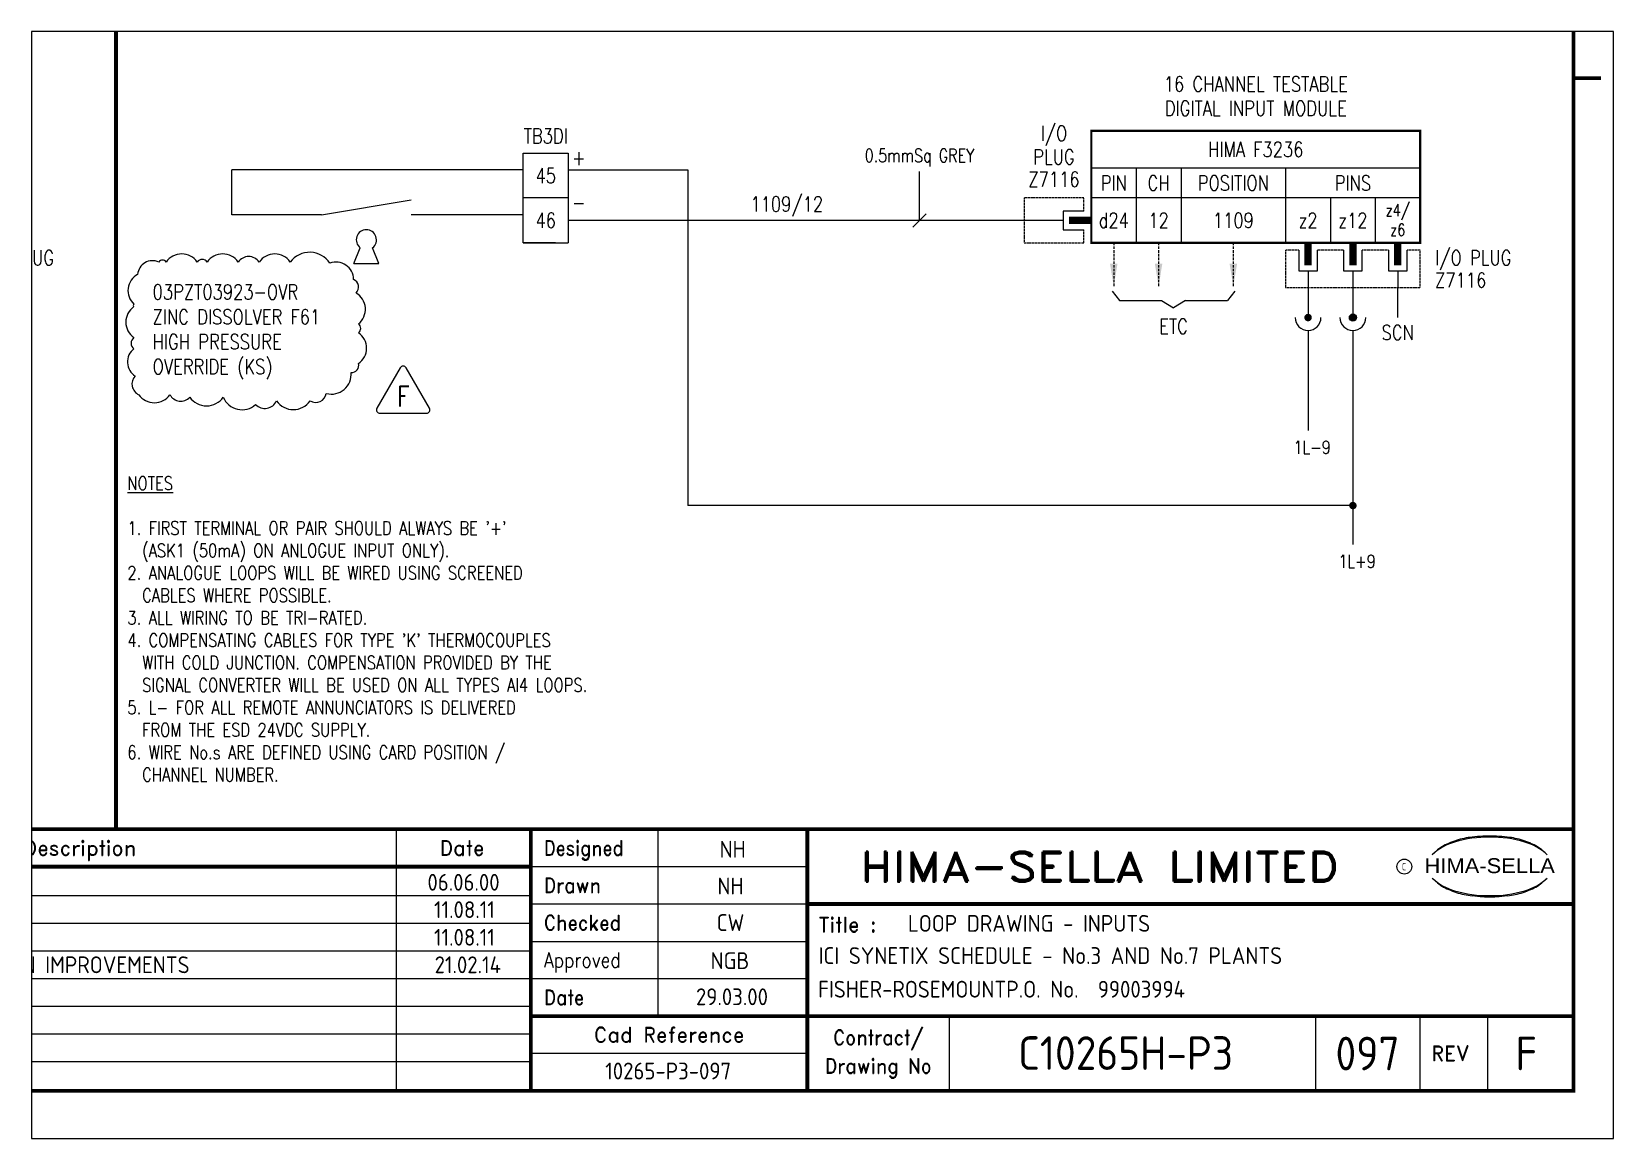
# Paper-space layout 'Layout1' of a CAD drawing. Extents: x 41 to 369, y 29 to 258.
# The model-space entities are those that its viewports show. They can reach past a viewport. Long polylines and large blocks are cut down to what shows.
import ezdxf
from ezdxf.enums import TextEntityAlignment as Align

# ---------------------------------------------------------------- set-up
doc = ezdxf.new("R2010")
doc.units = 0
doc.header["$LTSCALE"] = 0.25
doc.header["$MEASUREMENT"] = 0
doc.linetypes.add('HIDDEN2', pattern=[4.7625, 3.175, -1.5875])
doc.layers.get('0').update_dxf_attribs({"color": 41, "linetype": 'CONTINUOUS'})
for name, color, linetype in [('00-DRG_FRAME', 12, 'CONTINUOUS'), ('01-DRAW', 7, 'CONTINUOUS'), ('02-TEXT', 2, 'CONTINUOUS'), ('051-TEXT', 2, 'CONTINUOUS'), ('117', 7, 'CONTINUOUS'), ('DIM', 3, 'CONTINUOUS'), ('LAB', 2, 'CONTINUOUS'), ('RACK', 2, 'CONTINUOUS'), ('SLOT', 2, 'CONTINUOUS'), ('SNA', 2, 'CONTINUOUS'), ('TEXT', 2, 'CONTINUOUS'), ('TPOL', 3, 'CONTINUOUS'), ('XR_FUNCTION', 2, 'CONTINUOUS'), ('XR_MAIN', 2, 'CONTINUOUS')]:
    doc.layers.add(name, color=color, linetype=linetype)
doc.styles.add('ARIAL', font='arial.ttf', dxfattribs={"height": 2.5})
doc.styles.add('CROSSREF', font='romans.shx', dxfattribs={"width": 0.8, "height": 2})
doc.styles.add('FUNCTION', font='ROMANS.shx', dxfattribs={"width": 0.8, "height": 2.5})
doc.styles.add('ISO', font='iso.shx')
doc.styles.add('PINS', font='ROMANS.shx', dxfattribs={"width": 0.8, "height": 2.5})
doc.styles.add('RACK', font='ROMANS.shx', dxfattribs={"width": 0.8, "height": 2.5})
doc.styles.add('ROMAND', font='ROMAND')
doc.styles.add('ROMANS', font='romans.shx', dxfattribs={"width": 0.8})
doc.styles.add('SLOT', font='romans.shx', dxfattribs={"width": 0.8, "height": 2})
doc.styles.add('SYMBOL', font='ROMANS.shx', dxfattribs={"width": 0.8, "height": 20})

psp = doc.layouts.get("Layout1")

msp = doc.modelspace()

# ---------------------------------------------------------------- texts
at = {"layer": '00-DRG_FRAME', "color": 4, "style": 'ROMAND'}
for s, p in [('Description', (204.69, 32)), ('Date', (255.79, 32))]:
    msp.add_text(s, height=2, dxfattribs=at).set_placement(p, align=Align.CENTER)
for s, width, p in [('Designed', 0.87, (266.75, 32)), ('Drawn', 0.9, (266.75, 27)), ('Checked', 0.9, (266.75, 22)), ('Approved', 0.85, (266.75, 17)), ('Date', 0.9, (266.75, 12))]:
    msp.add_text(s, height=2, dxfattribs=dict(at, width=width)).set_placement(p)
at = {"layer": '00-DRG_FRAME', "style": 'ROMAND', "width": 1.15}
msp.add_text('HIMA-SELLA LIMITED', height=4, dxfattribs=at).set_placement((341.1, 30.5), align=Align.MIDDLE)
at = {"layer": '00-DRG_FRAME', "color": 3, "style": 'ISO', "width": 0.9}
msp.add_text('C', height=1, dxfattribs=at).set_placement((381.84, 30), align=Align.CENTER)
at = {"layer": '00-DRG_FRAME', "style": 'ARIAL', "width": 1.05}
msp.add_text('HIMA-SELLA', height=2, dxfattribs=at).set_placement((393.3, 29.63), align=Align.CENTER)
at = {"layer": '00-DRG_FRAME', "color": 4, "style": 'ROMAND'}
msp.add_text('Title :', height=2, dxfattribs=at).set_placement((303.5, 21.75))
for s, p in [('Cad Reference', (283.5, 8)), ('REV', (388, 5.5))]:
    msp.add_text(s, height=2, dxfattribs=at).set_placement(p, align=Align.MIDDLE)
at = {"layer": '00-DRG_FRAME', "color": 4, "style": 'ROMAND', "width": 0.9}
for s, p in [('Contract/', (311.5, 7.5)), ('Drawing No', (311.5, 3.5))]:
    msp.add_text(s, height=2, dxfattribs=at).set_placement(p, align=Align.MIDDLE)
at = {"layer": '01-DRAW', "style": 'ROMANS', "width": 0.8}
for s, p in [('+', (272.33, 124.38)), ('-', (272.33, 118.38))]:
    msp.add_text(s, height=2, dxfattribs=at).set_placement(p, align=Align.RIGHT)
at = {"layer": '01-DRAW', "color": 2, "style": 'ROMANS', "width": 0.8}
msp.add_text('ETC', height=2, dxfattribs=at).set_placement((351, 101.81), align=Align.CENTER)
at = {"layer": '01-DRAW', "style": 'ROMANS', "width": 0.8}
for s, p in [('1L-9', (367.06, 85.74)), ('1L+9', (373.06, 70.48))]:
    msp.add_text(s, height=1.75, dxfattribs=at).set_placement(p)
at = {"layer": '01-DRAW', "char_height": 2, "attachment_point": 5, "style": 'ROMANS'}
for s, insert in [('45', (267, 122.98)), ('46', (267, 116.98))]:
    msp.add_mtext_dynamic_manual_height_columns(s, width=6, gutter_width=12.5, heights=[5.95], dxfattribs=dict(at, insert=insert))
at = {"layer": '01-DRAW', "insert": (211.02, 82.71), "char_height": 1.8, "width": 80.9791, "attachment_point": 1, "style": 'ROMANS'}
msp.add_mtext("{\\LNOTES\\P\\P}1. FIRST TERMINAL OR PAIR SHOULD ALWAYS BE '+'\\P  (ASK1 (50mA) ON ANLOGUE INPUT ONLY).\\P2. ANALOGUE LOOPS WILL BE WIRED USING SCREENED\\P  CABLES WHERE POSSIBLE.\\P3. ALL WIRING TO BE TRI-RATED.\\P4. COMPENSATING CABLES FOR TYPE 'K' THERMOCOUPLES \\P  WITH COLD JUNCTION. COMPENSATION PROVIDED BY THE\\P  SIGNAL CONVERTER WILL BE USED ON ALL TYPES AI4 LOOPS.\\P5. L- FOR ALL REMOTE ANNUNCIATORS IS DELIVERED \\P  FROM THE ESD 24VDC SUPPLY.\\P6. WIRE No.s ARE DEFINED USING CARD POSITION /\\P  CHANNEL NUMBER.          ", dxfattribs=at)
at = {"layer": '051-TEXT', "style": 'ROMANS', "width": 0.8}
for s, p in [('TB3DI', (267, 127.28)), ('1109/12', (299.25, 118.17))]:
    msp.add_text(s, height=2, dxfattribs=at).set_placement(p, align=Align.CENTER)
at = {"layer": 'DIM', "style": 'ROMANS', "width": 0.8}
msp.add_text('0.5mmSq GREY', height=1.75, dxfattribs=at).set_placement((317, 124.79), align=Align.CENTER)
at = {"layer": 'TEXT', "insert": (214.4, 108.41), "char_height": 2, "width": 47.7416, "attachment_point": 1, "style": 'ROMANS'}
msp.add_mtext('03PZT03923-OVR\\PZINC DISSOLVER F61\\PHIGH PRESSURE\\POVERRIDE (KS)', dxfattribs=at)

# ---------------------------------------------------------------- blocks, each defined once
blk = doc.blocks.new('A3-REVA')
at = {"layer": '051-TEXT', "style": 'ISO'}
for tag, p in [('DESIGNED', (292.01, 31.7)), ('A', (117.73, 27.28)), ('DES', (127.73, 27.28)), ('DRN', (137.73, 27.28)), ('CHKD', (147.73, 27.28)), ('APPD', (157.73, 27.28)), ('DATE', (256, 27.28)), ('DRAWN', (291.72, 26.77)), ('CHECKED', (291.72, 21.89)), ('APPD', (291.65, 16.79)), ('DATE', (291.92, 11.96))]:
    blk.add_attdef(tag, text='', height=2.25, dxfattribs=at).set_placement(p, align=Align.CENTER)
blk.add_attdef('DESCRIPTION', (165.03, 27.28), '', height=2.25, dxfattribs=at)
blk = doc.blocks.new('A3-REVB')
at = {"layer": '051-TEXT', "style": 'ISO'}
for tag, p in [('A', (124.85, -20.36)), ('DES', (134.85, -20.36)), ('DRN', (144.85, -20.36)), ('CHKD', (154.85, -20.36)), ('APPD', (164.85, -20.36)), ('DATE', (263.12, -20.36))]:
    blk.add_attdef(tag, text='', height=2.25, dxfattribs=at).set_placement(p, align=Align.CENTER)
blk.add_attdef('DESCRIPTION', (172.15, -20.36), '', height=2.25, dxfattribs=at)
blk = doc.blocks.new('A3-TITLE')
at = {"layer": '051-TEXT', "style": 'ISO'}
blk.add_attdef('TITLE_1', (315.46, 21.78), '', height=2.25, dxfattribs=at)
for tag, p in [('DRGNO', (376.96, 3.24)), ('REV.', (398.2, 3.24))]:
    blk.add_attdef(tag, text='', height=4.5, dxfattribs=at).set_placement(p, align=Align.CENTER)
blk = doc.blocks.new('A3-CONTRACT')
at = {"layer": '051-TEXT', "color": 41, "style": 'ISO'}
for tag, height, p in [('SCALE', 2.25, (106.71, 31.82)), ('DIMS', 2.25, (106.71, 26.8)), ('CONTRACT', 4.5, (344.94, 3.1)), ('CAD-REF', 2.25, (283.73, 1.84))]:
    blk.add_attdef(tag, text='', height=height, dxfattribs=at).set_placement(p, align=Align.CENTER)
for tag, p in [('TITLE_2', (303.86, 17.28)), ('TITLE_3', (303.79, 12.78))]:
    blk.add_attdef(tag, p, '', height=2.25, dxfattribs=at)
blk = doc.blocks.new('KEY')
at = {"layer": '01-DRAW'}
for p, q in [((-0.375, -0.5), (-0.183, -0.038)), ((0.375, -0.5), (0.183, -0.038)), ((-0.375, -0.5), (0.375, -0.5))]:
    blk.add_line(p, q, dxfattribs=at)
blk.add_arc((0, 0.2), 0.3, 307.477, 232.523, dxfattribs=at)
blk = doc.blocks.new('F3236-12')
for p, q in [((44, 7), (0, 7)), ((6, 7), (6, -3)), ((12, 7), (12, -3)), ((26, 7), (26, -3)), ((44, 3), (0, 3)), ((32, 3), (32, -3)), ((38, 3), (38, -3)), ((-3.75, 0), (-9, 0)), ((-3.75, 1.25), (-3.75, -1.25)), ((-1, 1.25), (-3.75, 1.25)), ((-3.75, -1.25), (-1, -1.25)), ((27.75, -4), (27.75, -6.75)), ((30.25, -6.75), (30.25, -4)), ((33.75, -4), (33.75, -6.75)), ((36.25, -6.75), (36.25, -4)), ((39.75, -4), (39.75, -6.75)), ((42.25, -6.75), (42.25, -4)), ((27.75, -6.75), (30.25, -6.75)), ((29, -6.75), (29, -9)), ((33.75, -6.75), (36.25, -6.75)), ((35, -6.75), (35, -9)), ((39.75, -6.75), (42.25, -6.75)), ((41, -6.75), (41, -9)), ((41, -13), (41, -9))]:
    blk.add_line(p, q)
at = {"const_width": 0.3}
blk.add_lwpolyline([(44, 12), (0, 12), (0, -3), (44, -3)], close=True, dxfattribs=at)
at = {"color": 3, "linetype": 'HIDDEN2', "ltscale": 0.4}
for points in [[(-1, 1.25), (-1, 3), (-9, 3), (-9, -3), (-1, -3), (-1, -1.25)], [(27.75, -4), (26, -4), (26, -9), (44, -9), (44, -4), (42.25, -4)], [(33.75, -4), (30.25, -4)], [(39.75, -4), (36.25, -4)]]:
    blk.add_lwpolyline(points, dxfattribs=at)
blk.add_lwpolyline([(-3, 0, 1, 1, 0), (0, 0, 0.5, 0.5, 0)], format="xyseb")
at = {"const_width": 1}
for points in [[(29, -6), (29, -3)], [(35, -6), (35, -3)], [(41, -6), (41, -3)]]:
    blk.add_lwpolyline(points, dxfattribs=at)
at = {"layer": 'LAB', "style": 'PINS', "width": 0.8, "flags": 1}
blk.add_attdef('LAB1', text='', height=1.5, dxfattribs=at).set_placement((48, 2.5), align=Align.MIDDLE_LEFT)
at = {"layer": 'RACK', "style": 'RACK', "width": 0.8}
blk.add_attdef('SLOT', text='', height=2, dxfattribs=at).set_placement((19, 0), align=Align.MIDDLE)
at = {"layer": 'SLOT', "style": 'SLOT', "width": 0.8}
blk.add_attdef('ADD1', text='', height=2, dxfattribs=at).set_placement((9, 0), align=Align.MIDDLE)
at = {"layer": 'SNA', "style": 'SYMBOL', "width": 0.8, "flags": 1}
blk.add_attdef('SNA', (48, 8), '', height=1.5, dxfattribs=at)
at = {"layer": 'TEXT', "style": 'ROMANS', "width": 0.8}
for s, p in [('16 CHANNEL TESTABLE', (22, 17.25)), ('DIGITAL INPUT MODULE', (22, 14))]:
    blk.add_text(s, height=2, dxfattribs=at).set_placement(p, align=Align.CENTER)
for s, height, p in [('I/O', 2, (-5, 11.5)), ('PLUG', 2, (-5, 8.5)), ('HIMA F3236', 2, (22, 9.5)), ('Z7116', 2, (-5, 5.5)), ('PIN', 2, (3, 5)), ('CH', 2, (9, 5)), ('POSITION', 2, (19, 5)), ('PINS', 2, (35, 5)), ('z4/', 1.6, (41, 1.25)), ('d24', 2, (3, 0)), ('z2', 2, (29, 0)), ('z12', 2, (35, 0)), ('z6', 1.6, (41, -1.25)), ('SCN', 2, (41, -15))]:
    blk.add_text(s, height=height, dxfattribs=at).set_placement(p, align=Align.MIDDLE)
for s, p in [('I/O PLUG', (46, -5)), ('Z7116', (46, -8))]:
    blk.add_text(s, height=2, dxfattribs=at).set_placement(p, align=Align.MIDDLE_LEFT)
at = {"layer": 'TPOL', "style": 'PINS', "width": 0.8, "flags": 1}
blk.add_attdef('CN2', text='', height=1, dxfattribs=at).set_placement((-9, 0), align=Align.MIDDLE_LEFT)
at = {"layer": 'TPOL', "color": 2, "style": 'PINS', "width": 0.8}
blk.add_attdef('CN1', text='', height=2, dxfattribs=at).set_placement((3, 0), align=Align.MIDDLE)
at = {"layer": 'TPOL', "style": 'PINS', "width": 0.8, "flags": 1}
for tag, p in [('CN3', (29, -9)), ('CN4', (35, -9))]:
    blk.add_attdef(tag, text='', height=1, dxfattribs=at).set_placement(p, align=Align.BOTTOM_CENTER)
at = {"layer": 'XR_FUNCTION', "style": 'FUNCTION', "width": 0.8, "flags": 1}
blk.add_attdef('XR_FUNCTION', (48, 10), '', height=1.5, dxfattribs=at)
at = {"layer": 'XR_MAIN', "style": 'CROSSREF', "width": 0.8, "flags": 1}
blk.add_attdef('XR_MAIN', (48, 4), '', height=1.5, dxfattribs=at)
blk = doc.blocks.new('F3236-11')
for p, q in [((44, 7), (0, 7)), ((6, 7), (6, -3)), ((12, 7), (12, -3)), ((26, 7), (26, -3)), ((44, 3), (0, 3)), ((32, 3), (32, -3)), ((38, 3), (38, -3)), ((-3.75, 0), (-9, 0)), ((-3.75, 1.25), (-3.75, -1.25)), ((-1, 1.25), (-3.75, 1.25)), ((-3.75, -1.25), (-1, -1.25)), ((27.75, -4), (27.75, -6.75)), ((30.25, -6.75), (30.25, -4)), ((33.75, -4), (33.75, -6.75)), ((36.25, -6.75), (36.25, -4)), ((39.75, -4), (39.75, -6.75)), ((42.25, -6.75), (42.25, -4)), ((27.75, -6.75), (30.25, -6.75)), ((29, -6.75), (29, -9)), ((33.75, -6.75), (36.25, -6.75)), ((35, -6.75), (35, -9)), ((39.75, -6.75), (42.25, -6.75)), ((41, -6.75), (41, -9)), ((41, -13), (41, -9))]:
    blk.add_line(p, q)
at = {"const_width": 0.3}
blk.add_lwpolyline([(44, 12), (0, 12), (0, -3), (44, -3)], close=True, dxfattribs=at)
at = {"color": 3, "linetype": 'HIDDEN2', "ltscale": 0.4}
for points in [[(-1, 1.25), (-1, 3), (-9, 3), (-9, -3), (-1, -3), (-1, -1.25)], [(27.75, -4), (26, -4), (26, -9), (44, -9), (44, -4), (42.25, -4)], [(33.75, -4), (30.25, -4)], [(39.75, -4), (36.25, -4)]]:
    blk.add_lwpolyline(points, dxfattribs=at)
blk.add_lwpolyline([(-3, 0, 1, 1, 0), (0, 0, 0.5, 0.5, 0)], format="xyseb")
at = {"const_width": 1}
for points in [[(29, -6), (29, -3)], [(35, -6), (35, -3)], [(41, -6), (41, -3)]]:
    blk.add_lwpolyline(points, dxfattribs=at)
at = {"layer": 'LAB', "style": 'PINS', "width": 0.8, "flags": 1}
blk.add_attdef('LAB1', text='', height=1.5, dxfattribs=at).set_placement((48, 2.5), align=Align.MIDDLE_LEFT)
at = {"layer": 'RACK', "style": 'RACK', "width": 0.8}
blk.add_attdef('SLOT', text='', height=2, dxfattribs=at).set_placement((19, 0), align=Align.MIDDLE)
at = {"layer": 'SLOT', "style": 'SLOT', "width": 0.8}
blk.add_attdef('ADD1', text='', height=2, dxfattribs=at).set_placement((9, 0), align=Align.MIDDLE)
at = {"layer": 'SNA', "style": 'SYMBOL', "width": 0.8, "flags": 1}
blk.add_attdef('SNA', (48, 8), '', height=1.5, dxfattribs=at)
at = {"layer": 'TEXT', "style": 'ROMANS', "width": 0.8}
for s, p in [('16 CHANNEL TESTABLE', (22, 17.25)), ('DIGITAL INPUT MODULE', (22, 14))]:
    blk.add_text(s, height=2, dxfattribs=at).set_placement(p, align=Align.CENTER)
for s, height, p in [('I/O', 2, (-5, 11.5)), ('PLUG', 2, (-5, 8.5)), ('HIMA F3236', 2, (22, 9.5)), ('Z7116', 2, (-5, 5.5)), ('PIN', 2, (3, 5)), ('CH', 2, (9, 5)), ('POSITION', 2, (19, 5)), ('PINS', 2, (35, 5)), ('z4/', 1.6, (41, 1.25)), ('d22', 2, (3, 0)), ('z2', 2, (29, 0)), ('z12', 2, (35, 0)), ('z6', 1.6, (41, -1.25)), ('SCN', 2, (41, -15))]:
    blk.add_text(s, height=height, dxfattribs=at).set_placement(p, align=Align.MIDDLE)
for s, p in [('I/O PLUG', (46, -5)), ('Z7116', (46, -8))]:
    blk.add_text(s, height=2, dxfattribs=at).set_placement(p, align=Align.MIDDLE_LEFT)
at = {"layer": 'TPOL', "style": 'PINS', "width": 0.8, "flags": 1}
blk.add_attdef('CN2', text='', height=1, dxfattribs=at).set_placement((-9, 0), align=Align.MIDDLE_LEFT)
at = {"layer": 'TPOL', "color": 2, "style": 'PINS', "width": 0.8}
blk.add_attdef('CN1', text='', height=2, dxfattribs=at).set_placement((3, 0), align=Align.MIDDLE)
at = {"layer": 'TPOL', "style": 'PINS', "width": 0.8, "flags": 1}
for tag, p in [('CN3', (29, -9)), ('CN4', (35, -9))]:
    blk.add_attdef(tag, text='', height=1, dxfattribs=at).set_placement(p, align=Align.BOTTOM_CENTER)
at = {"layer": 'XR_FUNCTION', "style": 'FUNCTION', "width": 0.8, "flags": 1}
blk.add_attdef('XR_FUNCTION', (48, 10), '', height=1.5, dxfattribs=at)
at = {"layer": 'XR_MAIN', "style": 'CROSSREF', "width": 0.8, "flags": 1}
blk.add_attdef('XR_MAIN', (48, 4), '', height=1.5, dxfattribs=at)
blk = doc.blocks.new('TRI-F')
at = {"layer": '01-DRAW'}
blk.add_lwpolyline([(-0.26, 2.55), (-2.34, -1.05, 0.57735), (-2.08, -1.5), (2.08, -1.5, 0.57735), (2.34, -1.05), (0.26, 2.55, 0.57735)], format="xyb", close=True, dxfattribs=at)
at = {"layer": '02-TEXT', "color": 2, "style": 'ROMANS', "width": 0.8}
blk.add_text('F', height=1.8, dxfattribs=at).set_placement((0, 0), align=Align.MIDDLE)

# ---------------------------------------------------------------- linework, layer by layer
at = {"layer": '00-DRG_FRAME'}
for p, q in [((247, 35.5), (247, 0.5)), ((282, 35.5), (282, 10.5)), ((265, 30.5), (302, 30.5)), ((265, 26.59), (112.7, 26.59)), ((302, 25.5), (265, 25.5)), ((265, 22.89), (112.7, 22.89)), ((265, 19.19), (112.7, 19.19)), ((265, 20.5), (302, 20.5)), ((265, 15.49), (112.7, 15.49)), ((302, 15.5), (265, 15.5)), ((265, 11.79), (112.7, 11.79)), ((321, 10.5), (321, 0.5)), ((370, 10.5), (370, 0.5)), ((384, 0.5), (384, 10.5)), ((393, 10.5), (393, 0.5)), ((265, 8.09), (112.7, 8.09)), ((265, 4.39), (112.7, 4.39)), ((302, 5.5), (265, 5.5))]:
    msp.add_line(p, q, dxfattribs=at)
at = {"layer": '00-DRG_FRAME', "const_width": 0.5}
msp.add_lwpolyline([(14.5, 0.5), (404.5, 0.5), (404.5, 271.5), (14.5, 271.5)], close=True, dxfattribs=at)
for points in [[(209.5, 35.5), (209.5, 266.5)], [(404.5, 136), (408.18, 136)], [(404.5, 35.5), (14.5, 35.5)], [(265, 35.5), (265, 0.5)], [(302, 0.5), (302, 35.5)], [(265, 30.5), (72.5, 30.5)], [(404.5, 25.5), (302, 25.5)], [(265, 10.5), (404.5, 10.5)]]:
    msp.add_lwpolyline(points, dxfattribs=at)
at = {"layer": '00-DRG_FRAME', "color": 3}
msp.add_circle((381.88, 30.5), 1, dxfattribs=at)
for centre, radius, start, end in [((391.78, 24.7), 9.76, 107.5931, 113.9452), ((393.1, 18.5), 15.94, 89.2698, 106.3911), ((392.1, 23.52), 10.99, 96.0146, 107.3203), ((393.29, 16.31), 18.28, 92.8917, 97.3734), ((393.24, 18.86), 15.73, 89.7805, 93.1738), ((393.36, 18.86), 15.73, 86.8262, 90.2195), ((393.51, 18.5), 15.94, 73.6089, 90.7302), ((393.31, 16.31), 18.28, 82.6266, 87.1083), ((394.51, 23.52), 10.99, 72.6797, 83.9854), ((394.83, 24.7), 9.76, 66.0548, 72.4069), ((390.6, 26.83), 7.24, 106.0532, 133.5024), ((390.88, 27.01), 7.3, 130.419, 136.057), ((390.11, 28.1), 5.98, 122.244, 131.6154), ((389.75, 28.78), 5.21, 111.8206, 122.8668), ((396, 26.83), 7.24, 46.4976, 73.9468), ((396.85, 28.78), 5.21, 57.1332, 68.1794), ((396.49, 28.1), 5.98, 48.3846, 57.756), ((395.73, 27.01), 7.3, 43.943, 49.581), ((390.88, 34.04), 7.3, 223.943, 229.581), ((390.6, 34.23), 7.24, 226.4976, 253.9468), ((390.11, 32.96), 5.98, 228.3846, 237.756), ((389.75, 32.28), 5.21, 237.1332, 248.1794), ((396, 34.23), 7.24, 286.0532, 313.5024), ((396.85, 32.28), 5.21, 291.8206, 302.8668), ((396.49, 32.96), 5.98, 302.244, 311.6154), ((395.73, 34.04), 7.3, 310.419, 316.057), ((391.78, 36.36), 9.76, 246.0548, 252.4069), ((393.1, 42.56), 15.94, 253.6089, 270.7302), ((392.1, 37.54), 10.99, 252.6797, 263.9854), ((393.29, 44.75), 18.28, 262.6266, 267.1083), ((393.24, 42.19), 15.73, 266.8262, 270.2195), ((393.51, 42.56), 15.94, 269.2698, 286.3911), ((393.36, 42.19), 15.73, 269.7805, 273.1738), ((393.31, 44.75), 18.28, 272.8917, 277.3734), ((394.51, 37.54), 10.99, 276.0146, 287.3203), ((394.83, 36.36), 9.76, 287.5931, 293.9452)]:
    msp.add_arc(centre, radius, start, end, dxfattribs=at)
at = {"layer": '01-DRAW'}
for p, q in [((264, 125.98), (270, 125.98)), ((264, 119.98), (264, 125.98)), ((270, 125.98), (270, 119.98)), ((264, 123.73), (225, 123.73)), ((270, 123.73), (286, 123.73)), ((286, 123.73), (286, 78.82)), ((264, 113.98), (264, 119.98)), ((270, 119.98), (264, 119.98)), ((270, 119.98), (270, 113.98)), ((264, 117.73), (249, 117.73)), ((331, 116.98), (270, 116.98)), ((268.32, 113.98), (264, 113.98)), ((264, 113.98), (270, 113.98)), ((369, 107.98), (369, 103.98)), ((375, 107.98), (375, 103.98)), ((375, 107.98), (375, 103.98)), ((342.8, 107.53), (343.77, 106.24)), ((343.77, 106.24), (349.38, 106.24)), ((349.38, 106.24), (351, 105.26)), ((352.62, 106.24), (351, 105.26)), ((352.62, 106.24), (358.23, 106.24)), ((359.2, 107.53), (358.23, 106.24)), ((369, 102.25), (369, 88.85)), ((375, 102.25), (375, 73.59)), ((375, 102.25), (375, 73.59)), ((375, 78.82), (286, 78.82))]:
    msp.add_line(p, q, dxfattribs=at)
at = {"layer": '01-DRAW', "linetype": 'HIDDEN2'}
for p, q in [((343, 113.98), (343, 108.15)), ((349, 113.98), (349, 108.15)), ((359, 113.98), (359, 108.15))]:
    msp.add_line(p, q, dxfattribs=at)
at = {"layer": '01-DRAW', "const_width": 0.5}
for points in [[(368.75, 103.98, 1), (369.25, 103.98, 1)], [(374.75, 103.98, 1), (375.25, 103.98, 1)], [(374.75, 78.82, 1), (375.25, 78.82, 1)]]:
    msp.add_lwpolyline(points, format="xyb", close=True, dxfattribs=at)
at = {"layer": '01-DRAW'}
for radius in [0.475, 0.389, 0.302, 0.216, 0.13, 0.0432]:
    msp.add_circle((375, 103.98), radius, dxfattribs=at)
for centre in [(369, 103.98), (375, 103.98), (375, 103.98)]:
    msp.add_arc(centre, 1.73, 180, 0, dxfattribs=at)
for points in [[(343.5, 111.17), (342.5, 111.17), (343, 108.15)], [(349.5, 111.17), (348.5, 111.17), (349, 108.15)], [(359.5, 111.17), (358.5, 111.17), (359, 108.15)]]:
    msp.add_solid(points, dxfattribs=at)
at = {"layer": '117'}
for p, q in [((225, 117.73), (225, 123.73)), ((237, 117.73), (249, 119.73)), ((237, 117.73), (225, 117.73))]:
    msp.add_line(p, q, dxfattribs=at)
msp.add_lwpolyline([(232.82, 111.41, 0.520567), (228.67, 111.41, 0.520567), (228.67, 111.41, 0.520567), (225.85, 111.41, 0.520567), (221.7, 111.41, 0.520567), (221.7, 111.41, 0.520567), (220.37, 111.41, 0.520567), (216.22, 111.41, 0.520567), (216.22, 111.41, 0.520567), (215.22, 111.41, 0.520567), (212.4, 109.75, 0.520567), (211.9, 105.77, 0.520567), (211.9, 105.77, 0.520567), (211.9, 105.44, 0.520567), (211.9, 101.29, 0.520567), (211.9, 101.29, 0.520567), (211.9, 99.8, 0.520567), (212.07, 96.15, 0.520567), (212.56, 93.66, 0.520567), (216.72, 93.66, 0.520567), (216.72, 93.66, 0.520567), (219.37, 93.33, 0.520567), (223.86, 93.33, 0.520567), (223.86, 93.33, 0.520567), (228.17, 92.33, 0.520567), (228.17, 92.33, 0.520567), (230.99, 92.83, 0.520567), (235.48, 92.83, 0.520567), (235.48, 92.83, 0.520567), (237.64, 93.82, 0.520567), (240.96, 96.64, 0.520567), (240.96, 96.64, 0.520567), (241.95, 97.81, 0.520567), (241.95, 101.95, 0.520567), (241.95, 101.95, 0.520567), (241.95, 103.12, 0.520567), (241.62, 107.26, 0.520567), (241.62, 107.26, 0.520567), (241.29, 109.09, 0.520567), (238.13, 111.25, 0.520567)], format="xyb", close=True, dxfattribs=at)
at = {"layer": 'DIM'}
for p, q in [((317, 116.98), (317, 123.52)), ((316.1, 116.08), (317.9, 117.88))]:
    msp.add_line(p, q, dxfattribs=at)

# ---------------------------------------------------------------- block references
at = {"layer": '00-DRG_FRAME', "color": 0, "xscale": 1.5, "yscale": 1.5, "zscale": 1.5}
msp.add_blockref('TRI-F', (247.93, 93.43), dxfattribs=at)
at = {"layer": '00-DRG_FRAME'}
ref = msp.add_blockref('A3-CONTRACT', (-0.35, 0.19), dxfattribs=at)
ref.add_attrib('TITLE_2', 'ICI SYNETIX SCHEDULE - No.3 AND No.7 PLANTS', (303.51, 17.47), dxfattribs={"layer": '051-TEXT', "color": 41, "height": 2.25, "style": 'ISO'})
ref.add_attrib('TITLE_3', 'FISHER-ROSEMOUNTP.O. No.  99003994', (303.44, 12.97), dxfattribs={"layer": '051-TEXT', "color": 41, "height": 2.25, "style": 'ISO'})
ref.add_attrib('CAD-REF', '10265-P3-097', dxfattribs={"layer": '051-TEXT', "color": 41, "height": 2.25, "style": 'ISO'}).set_placement((283.38, 2.03), align=Align.CENTER)
ref.add_attrib('CONTRACT', 'C10265H-P3', dxfattribs={"layer": '051-TEXT', "color": 41, "height": 4.5, "style": 'ISO'}).set_placement((344.59, 3.3), align=Align.CENTER)
ref = msp.add_blockref('A3-REVA', (0, 0), dxfattribs=at)
ref.add_attrib('A', 'C', dxfattribs={"layer": '051-TEXT', "height": 2.25, "style": 'ISO'}).set_placement((117.73, 27.28), align=Align.CENTER)
ref.add_attrib('DES', 'NH', dxfattribs={"layer": '051-TEXT', "height": 2.25, "style": 'ISO'}).set_placement((127.73, 27.28), align=Align.CENTER)
ref.add_attrib('DRN', 'NH', dxfattribs={"layer": '051-TEXT', "height": 2.25, "style": 'ISO'}).set_placement((137.73, 27.28), align=Align.CENTER)
ref.add_attrib('CHKD', 'CW', dxfattribs={"layer": '051-TEXT', "height": 2.25, "style": 'ISO'}).set_placement((147.73, 27.28), align=Align.CENTER)
ref.add_attrib('APPD', 'NGB', dxfattribs={"layer": '051-TEXT', "height": 2.25, "style": 'ISO'}).set_placement((157.73, 27.28), align=Align.CENTER)
ref.add_attrib('DESCRIPTION', 'AS BUILT.', (165.03, 27.28), dxfattribs={"layer": '051-TEXT', "height": 2.25, "style": 'ISO'})
ref.add_attrib('DATE', '06.06.00', dxfattribs={"layer": '051-TEXT', "height": 2.25, "style": 'ISO'}).set_placement((256, 27.28), align=Align.CENTER)
ref.add_attrib('DESIGNED', 'NH', dxfattribs={"layer": '051-TEXT', "height": 2.25, "style": 'ISO'}).set_placement((292.01, 31.7), align=Align.CENTER)
ref.add_attrib('DRAWN', 'NH', dxfattribs={"layer": '051-TEXT', "height": 2.25, "style": 'ISO'}).set_placement((291.72, 26.77), align=Align.CENTER)
ref.add_attrib('CHECKED', 'CW', dxfattribs={"layer": '051-TEXT', "height": 2.25, "style": 'ISO'}).set_placement((291.72, 21.89), align=Align.CENTER)
ref.add_attrib('APPD', 'NGB', dxfattribs={"layer": '051-TEXT', "height": 2.25, "style": 'ISO'}).set_placement((291.65, 16.79), align=Align.CENTER)
ref.add_attrib('DATE', '29.03.00', dxfattribs={"layer": '051-TEXT', "height": 2.25, "style": 'ISO'}).set_placement((291.92, 11.96), align=Align.CENTER)
for name, p, values in [('A3-REVB', (-7, 43.98), {'A': 'D', 'DES': 'IM', 'DRN': 'AB', 'CHKD': 'IM', 'APPD': 'MHS', 'DESCRIPTION': 'TEXT ADDED', 'DATE': '11.08.11'}), ('A3-TITLE', (0, 0), {'TITLE_1': 'LOOP DRAWING - INPUTS', 'DRGNO': '097', 'REV.': 'F'}), ('A3-REVB', (-7, 40.28), {'A': 'E', 'DES': 'IM', 'DRN': 'AB', 'CHKD': 'IM', 'APPD': 'MHS', 'DESCRIPTION': 'TEXT ADDED', 'DATE': '11.08.11'}), ('A3-REVB', (-7.19, 36.6), {'A': 'F', 'APPD': 'CT', 'DESCRIPTION': 'ZINC DISSOLVER PHR MMN IMPROVEMENTS', 'DATE': ' 21.02.14'})]:
    msp.add_blockref(name, p, dxfattribs=at).add_auto_attribs(values)
at = {"layer": '117'}
for name, p, values in [('F3236-11', (145, 116.98), {'CN1': 'd22', 'SLOT': '1109', 'ADD1': '11'}), ('F3236-12', (340, 116.98), {'CN1': 'd24', 'SLOT': '1109', 'ADD1': '12'})]:
    msp.add_blockref(name, p, dxfattribs=at).add_auto_attribs(values)
at = {"layer": '117', "xscale": 4.5, "yscale": 4.5, "zscale": 4.5}
msp.add_blockref('KEY', (243, 113.48), dxfattribs=at)

msp.set_redraw_order([(e.dxf.handle, doc.entitydb.next_handle()) for e in msp.query("TEXT MTEXT ATTDEF DIMENSION ARC_DIMENSION")])  # texts and dimensions are drawn at this point

# ---------------------------------------------------------------- viewports
at = {"layer": '00-DRG_FRAME'}
psp.add_viewport(center=(205.05, 143.5), size=(328.08, 229.5991), view_center_point=(304.03, 68.19), view_height=148.1076, dxfattribs=at)

doc.saveas('drawing.dxf')
